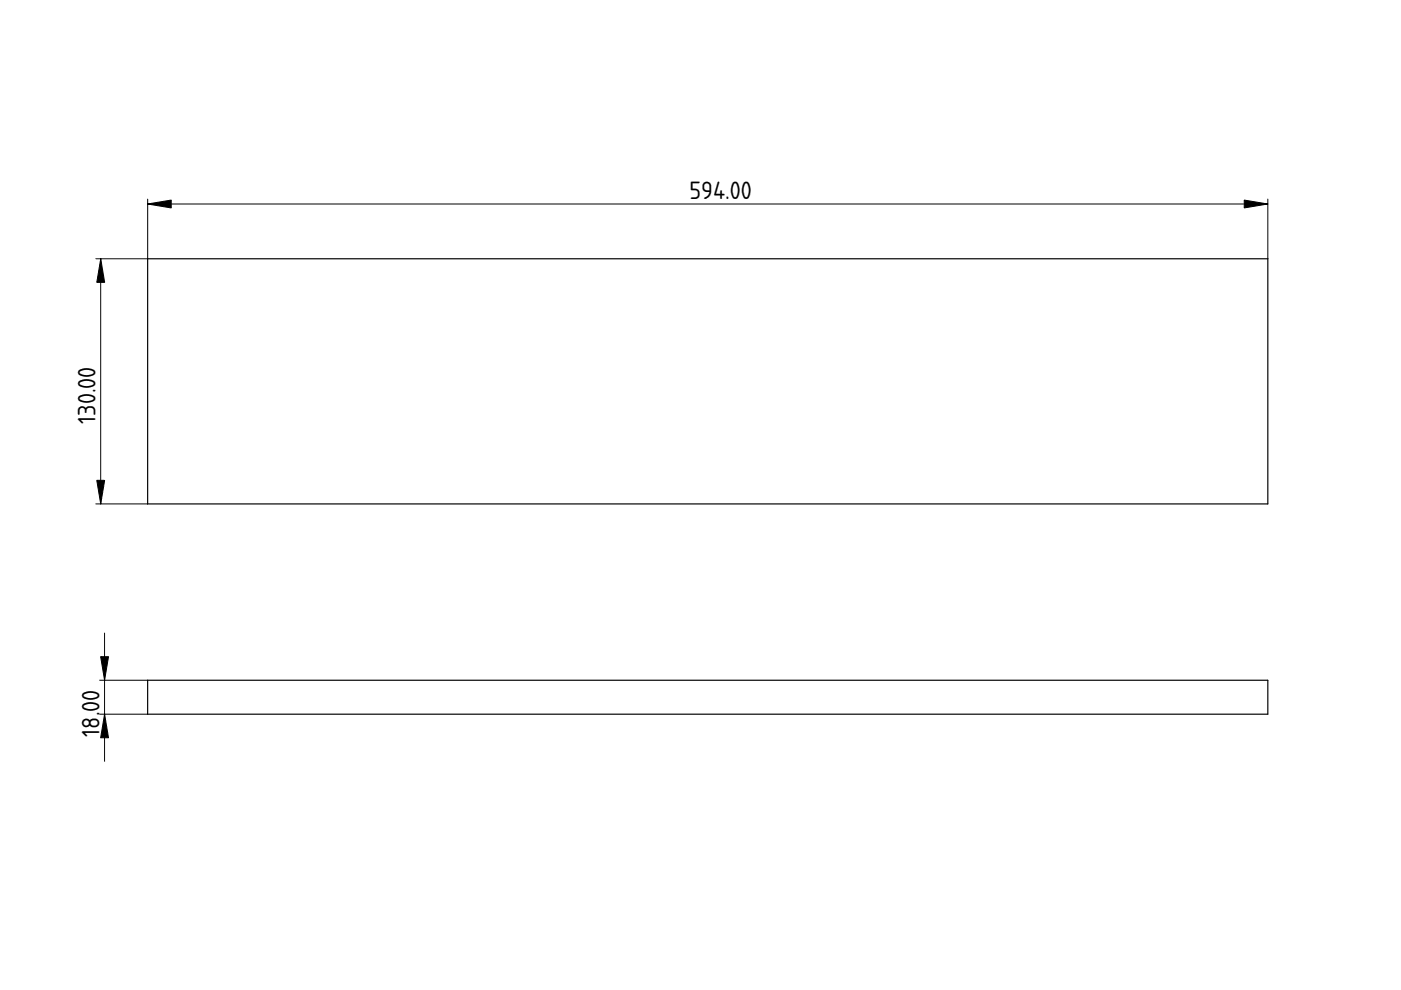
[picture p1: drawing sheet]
<svg xmlns="http://www.w3.org/2000/svg" width="297mm" height="210mm" viewBox="0 0 297 210" stroke-linecap="round" stroke-linejoin="round" font-family="sans-serif">
<defs><g id="words">
<g font-size="5">
<text x="146.2" y="42.2">594.00</text>
<text x="20.3" y="89.9" transform="rotate(-90 20.3 89.9)">130.00</text>
<text x="21.1" y="156.2" transform="rotate(-90 21.1 156.2)">18.00</text>
</g>
</g></defs>
<path d="M22.2 134.2v27.2M21.1 144.2h10.2M21.1 151.4h10.2M150.1 147.8h.1" fill="none" stroke="#000" stroke-width=".21"/>
<path d="M31.3 144.2h237.5v7.2h-237.5z" fill="none" stroke="#000" stroke-width=".25"/>
<path d="M21.3 139.2h1.7l-.8 5zM22.2 151.4l.8 5h-1.7z" fill="#000" stroke="#000" stroke-width=".21"/>
<path d="M31.3 54.9h237.5v51.9h-237.5z" fill-rule="evenodd" fill="#fff"/>
<path d="M21.4 54.9v51.9M31.3 42.2v12.7h-11M31.3 43.3h237.5M268.8 42.2v12.7M150.1 80.9h.1M20.3 106.8h11" fill="none" stroke="#000" stroke-width=".21"/>
<path d="M31.3 54.9h237.5v51.9h-237.5z" fill="none" stroke="#000" stroke-width=".25"/>
<path d="M21.4 54.9l.8 5h-1.7zM31.3 43.3l5-.9v1.7zM263.8 42.4l5 .9-5 .8zM20.5 101.8h1.7l-.8 5z" fill="#000" stroke="#000" stroke-width=".21"/>
<use href="#words"/>
</svg>
